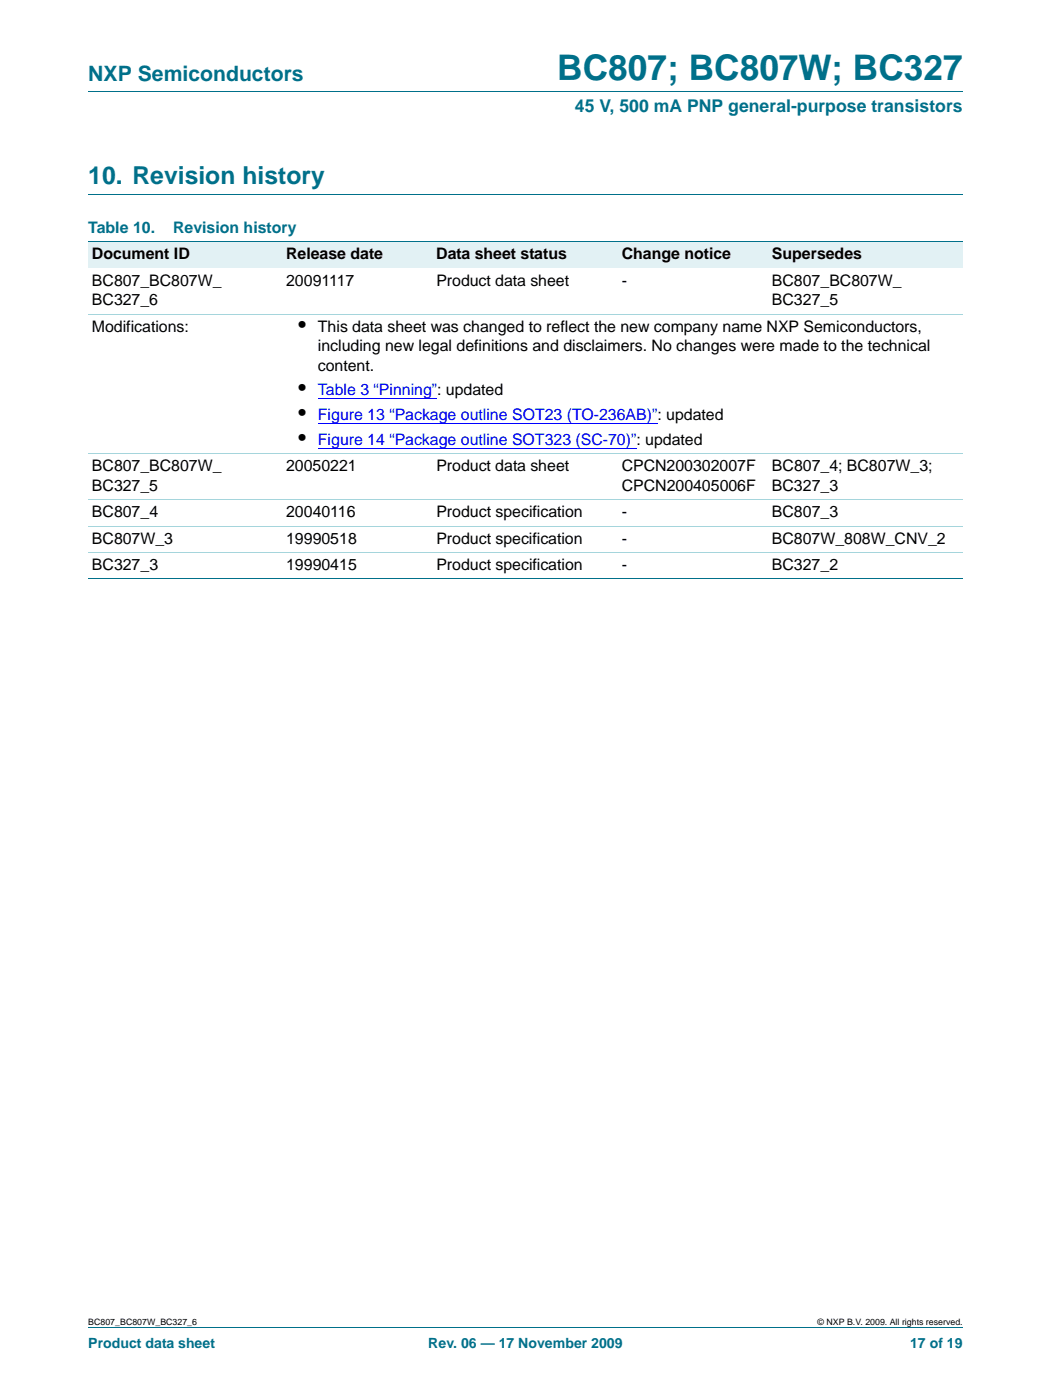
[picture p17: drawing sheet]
<svg xmlns="http://www.w3.org/2000/svg" width="210mm" height="280mm" viewBox="0 0 210 280" stroke-linecap="round" stroke-linejoin="round" font-family="sans-serif">
<defs><g id="words">
<text font-size="7" fill="#00708a" x="111.3" y="16">BC807; BC807W; BC327</text>
<text font-size="4.9" fill="#00708a" x="17.6" y="36.8">10. Revision history</text>
<text font-size="4.2" fill="#00708a" x="17.6" y="16.2">NXP Semiconductors</text>
<g font-size="4.2">
<text x="59.6" y="66.3">•</text>
<text x="59.6" y="79">•</text>
<text x="59.6" y="83.9">•</text>
<text x="59.6" y="88.9">•</text>
</g>
<text font-size="3.5" fill="#00708a" x="114.8" y="22.4">45 V, 500 mA PNP general-purpose transistors</text>
<g font-size="3.2" fill="#00708a">
<text x="17.6" y="46.5">Table 10.</text>
<text x="34.6" y="46.5">Revision history</text>
</g>
<g font-size="3.2">
<text x="18.4" y="51.8">Document ID</text>
<text x="57.1" y="51.8">Release date</text>
<text x="87.1" y="51.8">Data sheet status</text>
<text x="124.2" y="51.8">Change notice</text>
<text x="154.2" y="51.8">Supersedes</text>
<text x="18.4" y="57.1">BC807_BC807W_</text>
<text x="57.2" y="57.1">20091117</text>
<text x="87.1" y="57.1">Product data sheet</text>
<text x="124.2" y="57.1">-</text>
<text x="154.2" y="57.1">BC807_BC807W_</text>
<text x="18.4" y="61">BC327_6</text>
<text x="154.2" y="61">BC327_5</text>
<text x="18.4" y="66.3">Modifications:</text>
<text x="63.5" y="66.3">This data sheet was changed to reflect the new company name NXP Semiconductors,</text>
<text x="63.5" y="70.2">including new legal definitions and disclaimers. No changes were made to the technical</text>
<text x="63.5" y="74.1">content.</text>
<text x="18.4" y="94.2">BC807_BC807W_</text>
<text x="57.2" y="94.2">20050221</text>
<text x="87.1" y="94.2">Product data sheet</text>
<text x="124.2" y="94.2">CPCN200302007F</text>
<text x="154.2" y="94.2">BC807_4; BC807W_3;</text>
<text x="18.4" y="98">BC327_5</text>
<text x="124.2" y="98">CPCN200405006F</text>
<text x="154.2" y="98">BC327_3</text>
<text x="18.4" y="103.3">BC807_4</text>
<text x="57.2" y="103.3">20040116</text>
<text x="87.2" y="103.3">Product specification</text>
<text x="124.2" y="103.3">-</text>
<text x="154.2" y="103.3">BC807_3</text>
<text x="18.4" y="108.6">BC807W_3</text>
<text x="18.4" y="113.9">BC327_3</text>
<text x="57.2" y="113.9">19990415</text>
<text x="57.2" y="108.6">19990518</text>
<text x="87.2" y="108.6">Product specification</text>
<text x="87.2" y="113.9">Product specification</text>
<text x="124.2" y="108.6">-</text>
<text x="124.2" y="113.9">-</text>
<text x="154.2" y="108.6">BC807W_808W_CNV_2</text>
<text x="154.2" y="113.9">BC327_2</text>
</g>
<g font-size="3.2" fill="#00f">
<text x="63.5" y="79">Table 3 “Pinning”: updated</text>
<text x="63.5" y="83.9">Figure 13 “Package outline SOT23 (TO-236AB)”: updated</text>
<text x="63.5" y="88.9">Figure 14 “Package outline SOT323 (SC-70)”: updated</text>
</g>
<g font-size="2.8" fill="#00708a">
<text x="17.6" y="269.3">Product data sheet</text>
<text x="85.5" y="269.3">Rev. 06 — 17 November 2009</text>
<text x="181.8" y="269.3">17 of 19</text>
</g>
<g font-size="1.8">
<text x="17.6" y="264.7">BC807_BC807W_BC327_6</text>
<text x="163.3" y="264.7">© NXP B.V. 2009. All rights reserved.</text>
</g>
</g></defs>
<path d="M17.6 18.3h174.7M17.6 38.8h174.7M17.6 265.3h174.7" fill="none" stroke="#00708a" stroke-width=".2"/>
<g fill="#e2f1f4">
<path d="M17.6 48.3h38.9v5.3h-38.9z"/>
<path d="M56.5 48.3h29.9v5.3h-29.9z"/>
<path d="M86.4 48.3h37.1v5.3h-37.1z"/>
<path d="M123.5 48.3h30v5.3h-30z"/>
<path d="M153.5 48.3h38.8v5.3h-38.8z"/>
</g>
<path d="M63.5 79.7h22.7" fill="none" stroke="#00f" stroke-width=".2"/>
<path d="M86.2 79.6h1.1v.2h-1.1z" fill="#00f"/>
<path d="M63.5 84.6h66.7" fill="none" stroke="#00f" stroke-width=".2"/>
<path d="M130.2 84.6h1.1v.1h-1.1z" fill="#00f"/>
<path d="M63.5 89.6h62.6" fill="none" stroke="#00f" stroke-width=".2"/>
<path d="M126.1 89.5h1v.2h-1z" fill="#00f"/>
<path d="M17.6 48.3h174.7M17.6 115.7h174.7" fill="none" stroke="#00708a" stroke-width=".2"/>
<path d="M17.6 62.8h174.7M17.6 90.6h174.7M17.6 99.8h174.7M17.6 105.1h174.7M17.6 110.4h174.7" fill="none" stroke="#a5d5dc" stroke-width=".2"/>
<use href="#words"/>
</svg>
